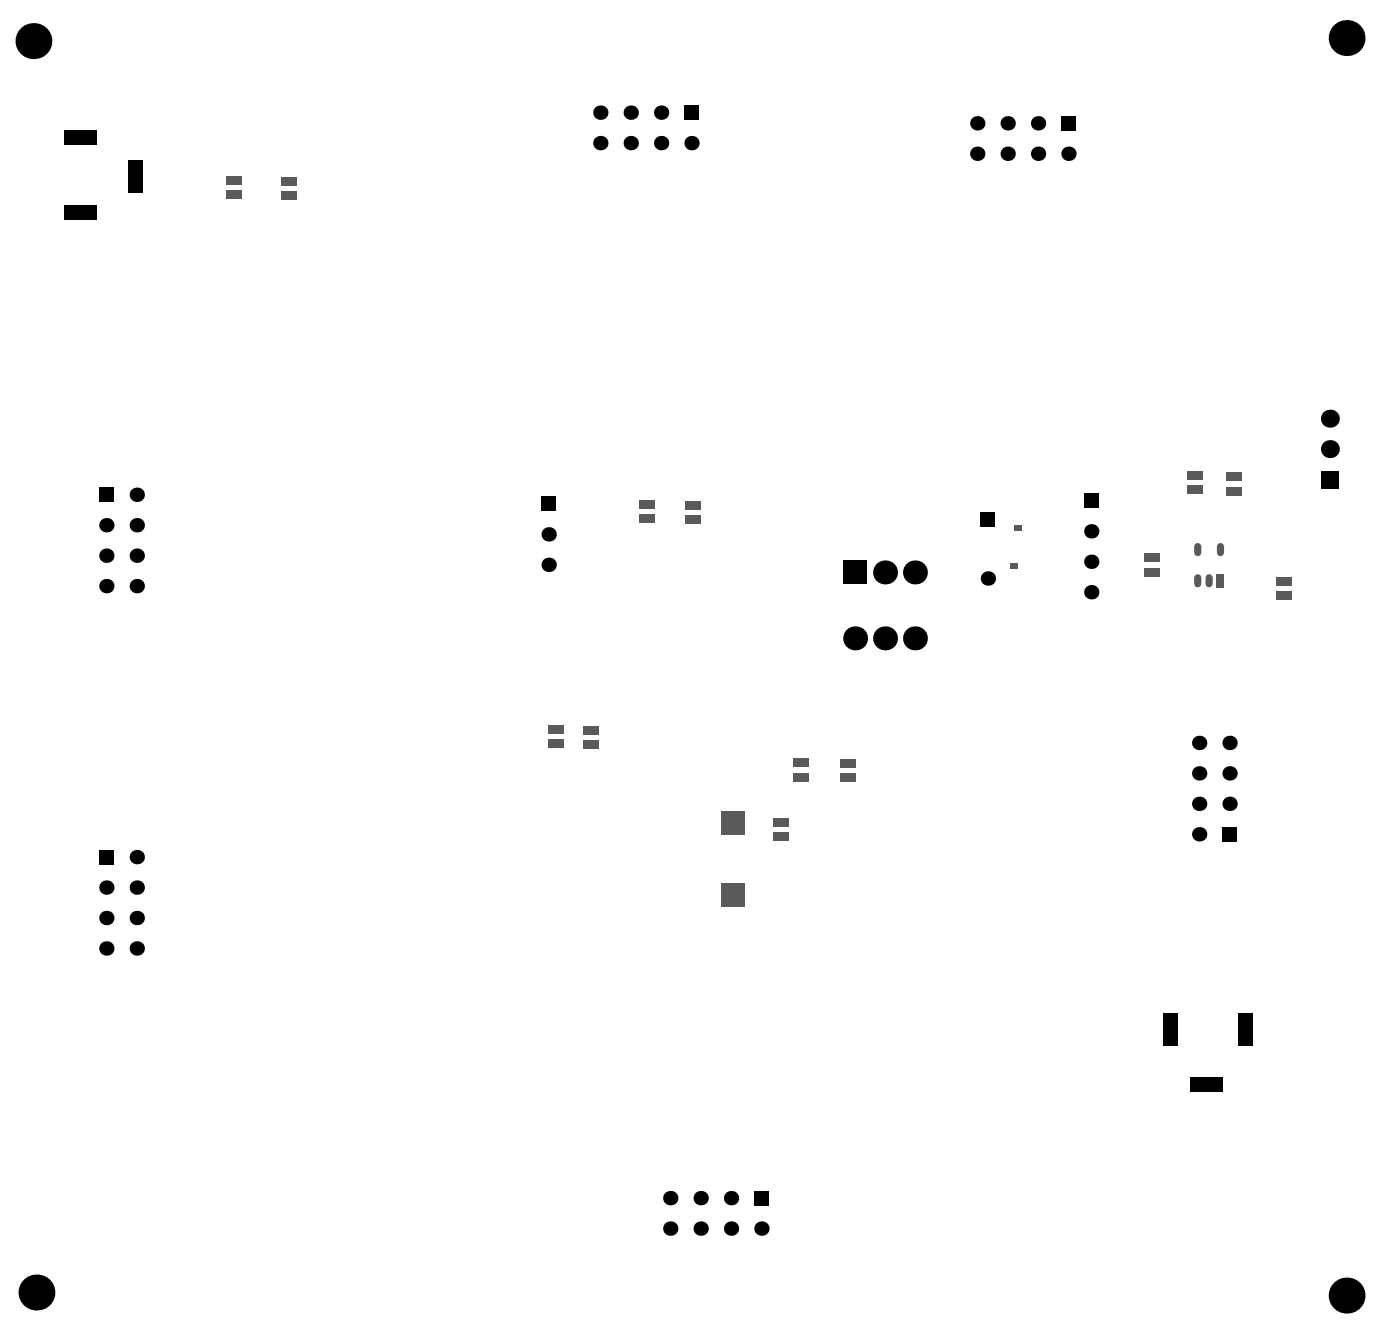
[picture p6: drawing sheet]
<svg xmlns="http://www.w3.org/2000/svg" width="389mm" height="369mm" viewBox="0 0 389 369" stroke-linecap="round" stroke-linejoin="round" font-family="sans-serif">
<g fill="#000">
<circle cx="9.3" cy="11.4" r="5"/>
<circle cx="373.9" cy="10.6" r="5"/>
<circle cx="166.7" cy="39.7" r="2"/>
<circle cx="166.7" cy="31.3" r="2"/>
<circle cx="175.2" cy="31.3" r="2"/>
<circle cx="175.2" cy="39.7" r="2"/>
<circle cx="183.6" cy="31.3" r="2"/>
<circle cx="183.6" cy="39.7" r="2"/>
<circle cx="192" cy="39.7" r="2"/>
<circle cx="271.4" cy="34.2" r="2"/>
<circle cx="279.8" cy="34.2" r="2"/>
<circle cx="288.3" cy="34.2" r="2"/>
<circle cx="271.4" cy="42.7" r="2"/>
<circle cx="279.8" cy="42.7" r="2"/>
<circle cx="288.3" cy="42.7" r="2"/>
<circle cx="296.7" cy="42.7" r="2"/>
<circle cx="369.3" cy="116.2" r="2.49"/>
<circle cx="38" cy="137.3" r="2"/>
<circle cx="369.3" cy="124.6" r="2.49"/>
<circle cx="29.5" cy="145.8" r="2"/>
<circle cx="29.5" cy="154.2" r="2"/>
<circle cx="38" cy="154.2" r="2"/>
<circle cx="38" cy="145.8" r="2"/>
<circle cx="152.4" cy="148.3" r="2"/>
<circle cx="152.4" cy="156.7" r="2"/>
<circle cx="245.8" cy="158.9" r="3.3"/>
<circle cx="254.1" cy="158.9" r="3.3"/>
<circle cx="303" cy="155.9" r="2"/>
<circle cx="303" cy="147.4" r="2"/>
<circle cx="29.5" cy="162.7" r="2"/>
<circle cx="38" cy="162.7" r="2"/>
<circle cx="237.5" cy="177.1" r="3.3"/>
<circle cx="245.8" cy="177.1" r="3.3"/>
<circle cx="254.1" cy="177.1" r="3.3"/>
<circle cx="274.3" cy="160.5" r="2"/>
<circle cx="303" cy="164.3" r="2"/>
<circle cx="333" cy="214.6" r="2"/>
<circle cx="333" cy="206.2" r="2"/>
<circle cx="341.4" cy="214.6" r="2"/>
<circle cx="341.4" cy="206.2" r="2"/>
<circle cx="38" cy="237.9" r="2"/>
<circle cx="333" cy="223.1" r="2"/>
<circle cx="333" cy="231.5" r="2"/>
<circle cx="341.4" cy="223.1" r="2"/>
<circle cx="29.5" cy="254.8" r="2"/>
<circle cx="29.5" cy="246.3" r="2"/>
<circle cx="38" cy="254.8" r="2"/>
<circle cx="38" cy="246.3" r="2"/>
<circle cx="29.5" cy="263.2" r="2"/>
<circle cx="38" cy="263.2" r="2"/>
<circle cx="186.1" cy="332.5" r="2"/>
<circle cx="194.6" cy="332.5" r="2"/>
<circle cx="203" cy="332.5" r="2"/>
<circle cx="10.1" cy="358.7" r="5"/>
<circle cx="186.1" cy="340.9" r="2"/>
<circle cx="194.6" cy="340.9" r="2"/>
<circle cx="203" cy="340.9" r="2"/>
<circle cx="211.4" cy="340.9" r="2"/>
<circle cx="373.9" cy="359.5" r="5"/>
</g>
<g fill="#000">
<path d="M190 29.3h4v4h-4z" fill-rule="evenodd"/>
<path d="M294.7 32.2h4v4h-4z" fill-rule="evenodd"/>
<path d="M17.9 36.1h9v3.9h-9z" fill-rule="evenodd"/>
<path d="M35.7 44.5h3.9v9h-3.9z" fill-rule="evenodd"/>
<path d="M17.9 57h9v4h-9z" fill-rule="evenodd"/>
<path d="M27.5 135.3h4v4h-4z" fill-rule="evenodd"/>
<path d="M366.8 130.6h5v5h-5z" fill-rule="evenodd"/>
<path d="M150.4 137.8h4v4h-4z" fill-rule="evenodd"/>
<path d="M234.1 155.5h6.7v6.7h-6.7z" fill-rule="evenodd"/>
<path d="M272.3 142.2h4v4h-4z" fill-rule="evenodd"/>
<path d="M301 137h4v4h-4z" fill-rule="evenodd"/>
<path d="M27.5 235.9h4v3.9h-4z" fill-rule="evenodd"/>
<path d="M339.4 229.5h4v4h-4z" fill-rule="evenodd"/>
<path d="M323 281.1h4v9h-4z" fill-rule="evenodd"/>
<path d="M343.9 281.1h4v9h-4z" fill-rule="evenodd"/>
<path d="M330.5 298.9h8.9v4h-8.9z" fill-rule="evenodd"/>
<path d="M209.5 330.5h3.9v4h-3.9z" fill-rule="evenodd"/>
</g>
<g fill="#5a5a5a">
<path d="M78 49.2h4.4v2.4h-4.4z" fill-rule="evenodd"/>
<path d="M152.3 205.2h4.3v2.3h-4.3z" fill-rule="evenodd"/>
<path d="M281.8 145.8h2v1.6h-2z" fill-rule="evenodd"/>
<path d="M340.5 131.2h4.4v2.3h-4.4z" fill-rule="evenodd"/>
<path d="M354.5 164.2h4.3v2.3h-4.3z" fill-rule="evenodd"/>
<path d="M354.5 160.2h4.3v2.3h-4.3z" fill-rule="evenodd"/>
<path d="M78 53.2h4.4v2.3h-4.4z" fill-rule="evenodd"/>
<path d="M152.3 201.2h4.3v2.3h-4.3z" fill-rule="evenodd"/>
<path d="M220.3 214.5h4.3v2.3h-4.3z" fill-rule="evenodd"/>
<path d="M220.3 210.5h4.3v2.3h-4.3z" fill-rule="evenodd"/>
<path d="M233.3 210.6h4.4v2.3h-4.4z" fill-rule="evenodd"/>
<path d="M233.3 214.6h4.4v2.3h-4.4z" fill-rule="evenodd"/>
<path d="M280.5 156.3h2v1.7h-2z" fill-rule="evenodd"/>
</g>
<path d="M335.8 160.3v1.7" fill="none" stroke="#5a5a5a" stroke-width="2"/>
<g fill="#5a5a5a">
<path d="M340.5 135.2h4.4v2.3h-4.4z" fill-rule="evenodd"/>
<path d="M62.8 48.8h4.4v2.3h-4.4z" fill-rule="evenodd"/>
<path d="M162 205.4h4.3v2.4h-4.3z" fill-rule="evenodd"/>
<path d="M177.6 138.8h4.4v2.3h-4.4z" fill-rule="evenodd"/>
<path d="M190.3 139.1h4.3v2.3h-4.3z" fill-rule="evenodd"/>
<path d="M214.8 231.1h4.3v2.3h-4.3z" fill-rule="evenodd"/>
<path d="M214.8 227.1h4.3v2.3h-4.3z" fill-rule="evenodd"/>
<path d="M317.8 157.6h4.3v2.3h-4.3z" fill-rule="evenodd"/>
<path d="M317.8 153.6h4.3v2.3h-4.3z" fill-rule="evenodd"/>
</g>
<path d="M332.6 151.7v1.6M338.9 151.7v1.6" fill="none" stroke="#5a5a5a" stroke-width="2"/>
<g fill="#5a5a5a">
<path d="M62.8 52.8h4.4v2.3h-4.4z" fill-rule="evenodd"/>
<path d="M162 201.4h4.3v2.4h-4.3z" fill-rule="evenodd"/>
<path d="M177.6 142.8h4.4v2.3h-4.4z" fill-rule="evenodd"/>
<path d="M190.3 143.1h4.3v2.3h-4.3z" fill-rule="evenodd"/>
<path d="M200.1 244.9h6.7v6.7h-6.7z" fill-rule="evenodd"/>
<path d="M200.1 225h6.7v6.6h-6.7z" fill-rule="evenodd"/>
</g>
<path d="M332.6 160.3v1.7" fill="none" stroke="#5a5a5a" stroke-width="2"/>
<g fill="#5a5a5a">
<path d="M337.9 159.3h2v3.7h-2z" fill-rule="evenodd"/>
<path d="M329.6 130.8h4.3v2.3h-4.3z" fill-rule="evenodd"/>
<path d="M329.6 134.8h4.3v2.3h-4.3z" fill-rule="evenodd"/>
</g>
</svg>
